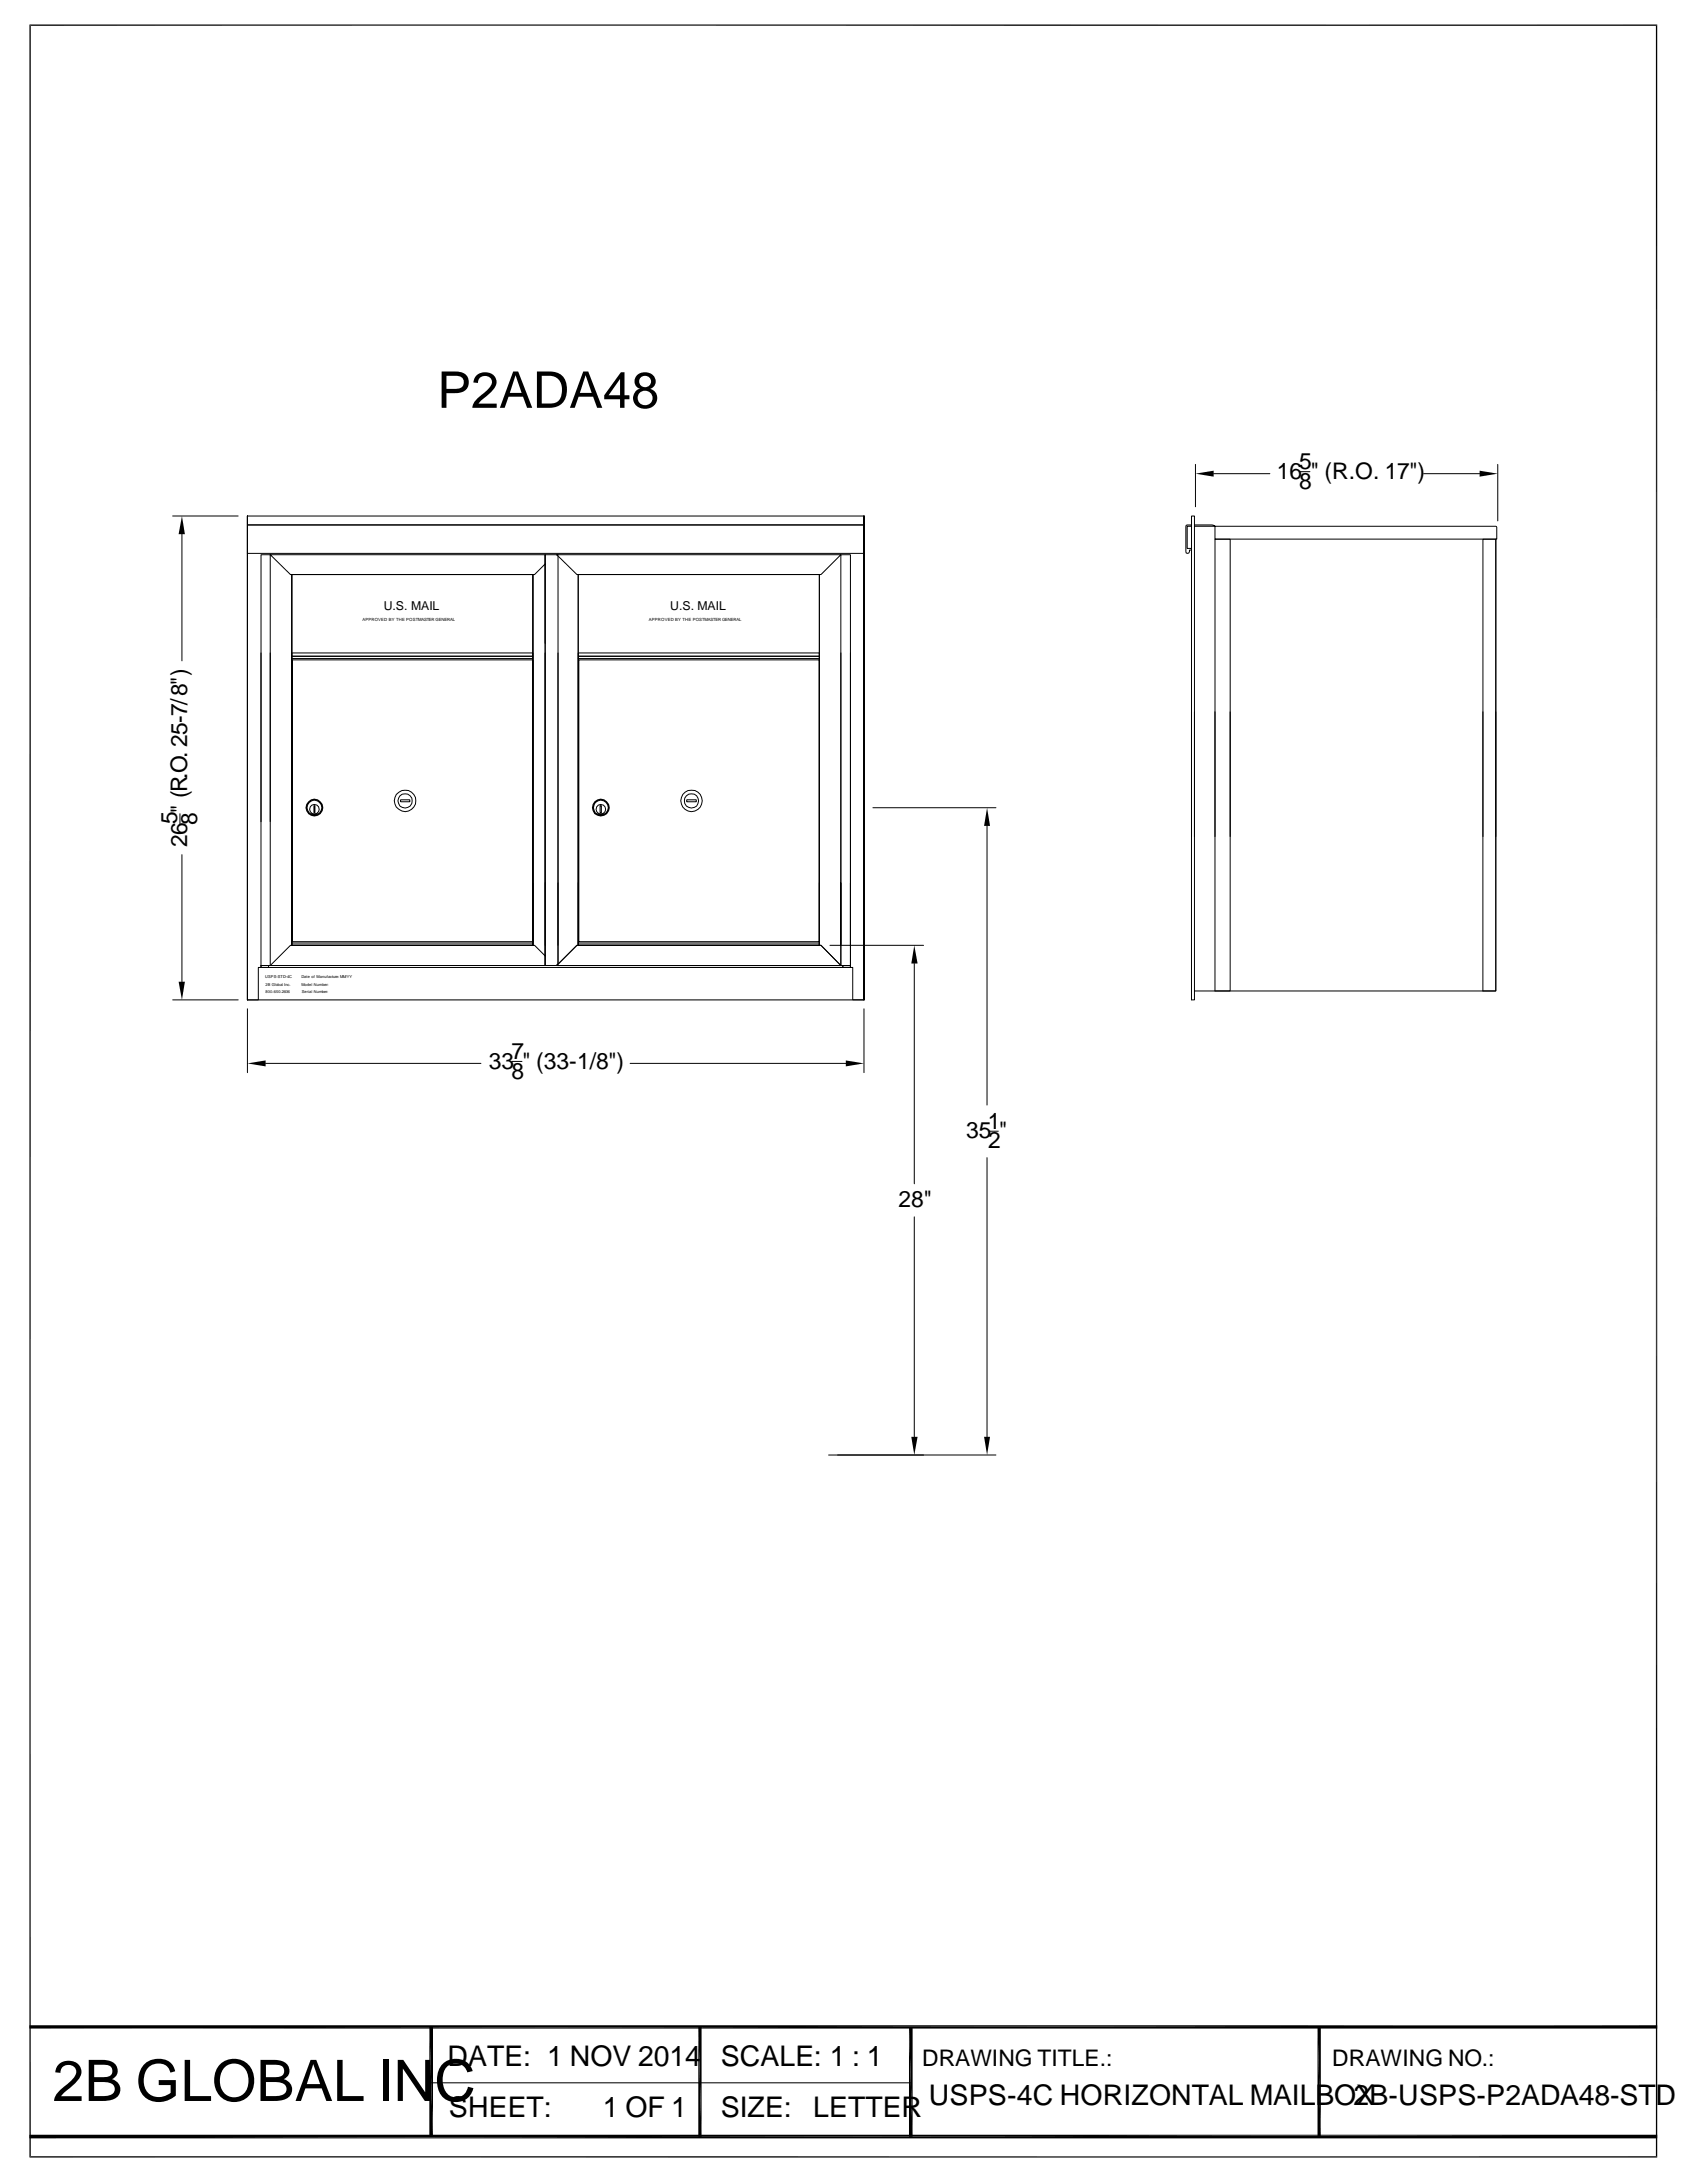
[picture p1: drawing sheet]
<svg xmlns="http://www.w3.org/2000/svg" width="216mm" height="279mm" viewBox="0 0 216 279" stroke-linecap="round" stroke-linejoin="round" font-family="sans-serif">
<defs><g id="words">
<text font-size="7.3" x="6.7" y="268.9">2B GLOBAL INC</text>
<text font-size="6.5" x="56" y="52.2">P2ADA48</text>
<g font-size="3.6">
<text x="57.3" y="264.4">DATE: 1 NOV 2014</text>
<text x="92.2" y="264.4">SCALE: 1 : 1</text>
<text x="118.9" y="269.4">USPS-4C HORIZONTAL MAILBOX</text>
<text x="173.2" y="269.4">2B-USPS-P2ADA48-STD</text>
<text x="57.4" y="271">SHEET:</text>
<text x="77.2" y="271">1 OF 1</text>
<text x="92.2" y="271">SIZE:</text>
<text x="104.1" y="270.9">LETTER</text>
</g>
<g font-size="2.9">
<text x="163.4" y="61.3">16 &quot; (R.O. 17&quot;)</text>
<text x="166.3" y="60.1">5</text>
<text x="166.3" y="62.6">8</text>
<text x="22.7" y="105.5" transform="rotate(-90 22.7 105.5)">5</text>
<text x="25.2" y="105.5" transform="rotate(-90 25.2 105.5)">8</text>
<text x="24" y="108.4" transform="rotate(-90 24 108.4)">26 &quot; (R.O. 25-7/8&quot;)</text>
<text x="62.6" y="136.8">33 &quot; (33-1/8&quot;)</text>
<text x="65.4" y="135.6">7</text>
<text x="65.4" y="138.1">8</text>
<text x="123.7" y="145.7">35 &quot;</text>
<text x="126.4" y="144.5">1</text>
<text x="126.4" y="147">2</text>
<text x="115" y="154.5">28&quot;</text>
<text x="118" y="264.4">DRAWING TITLE.:</text>
<text x="170.5" y="264.4">DRAWING NO.:</text>
</g>
<g font-size="1.6">
<text x="49.1" y="78">U.S. MAIL</text>
<text x="85.8" y="78">U.S. MAIL</text>
</g>
<g font-size=".5">
<text x="46.4" y="79.5">APPROVED BY THE POSTMASTER GENERAL</text>
<text x="83.1" y="79.5">APPROVED BY THE POSTMASTER GENERAL</text>
<text x="34" y="125.2">USPS-STD-4C</text>
<text x="38.6" y="125.2">Date of Manufacture: MM/YY</text>
<text x="34" y="126.2">2B Global Inc.</text>
<text x="34" y="127">800.650.2606</text>
<text x="38.6" y="126.2">Model Number:</text>
<text x="38.6" y="127">Serial Number:</text>
</g>
</g></defs>
<g fill="none" stroke="#000" stroke-width=".13">
<path d="M153 59.4v5.5M191.7 59.4v7.3M22.1 66h8.4M23.3 68.4v16.2M31.7 67.2h78.9v3.6h-78.9zM31.7 66h78.9v1.2h-78.9zM31.7 66v62M37.3 73.5v47.5M68.2 73.5v47.5h-30.9v-8M68.2 73.5v47.5h-30.9v-47.5h30.9v47.5v-8M69.8 72.2l-1.4 1.3h-31.2l-2.6-2.5h35.2v11.3M69.8 71v52.6h-35.2l2.6-2.6h31.2l1.4 1.3"/>
<path d="M71.2 71l.2 .2v49.8M71.2 71h36.4l-2.5 2.5h-31.3zM71.4 71h-1.6v50M74 73.5v47.5M104.9 73.5v47.5h-30.9v-47.5h30.9v47.5v-8M151.8 67.2h.7v.2h-.6v2.8h.6v.2h-.3l-.1 .4h-.1h-.2v-.2zM152.9 67.2h2.4l.2 .2v1.6h36.1v-1.5l-.2-.1h-38.5M155.3 60.6h7.2M166.4 60.4h1.2M182.2 60.6h7.2M191.4 69v57.8h-38.5M33.4 83.6v40"/>
<path d="M34.6 83.6v40h-1.2M37.3 84h30.9v37h-30.9zM37.3 83.6h30.9v.4h-30.9zM37.3 84.3h30.9M37.4 84.5h30.8v36h-30.8zM69.8 83.6v40h1.4l.2-.2v-39.8M74 83.6h30.9v.4h-30.9zM74 84.3h30.9M74 84h30.9v37h-30.9zM74.1 84.5h30.8v36h-30.8zM107.6 83.6v40h1.2M108.8 83.6v40"/>
<path d="M152.5 91.1v36.9h.4v-36.9M155.5 91.1v35.7h1.9v-35.7M189.8 91.1v35.7h1.6v-35.7M23 104.1v1.3M23.3 109.4v16.2M33.4 105.2v-34.2h1.2v34.2M40.2 103.1h.1v.9h-.1zM51.3 102.4h1.2v.2h-1.2zM69.8 113v10.6h1.4l.2-.2v-10.4M74 113v8h30.9M76.8 103.1h.2v.9h-.2zM87.9 102.4h1.2v.2h-1.2z"/>
<path d="M107.6 113v10.6h1.2M108.8 113v10.6h-.9v.2h.9v-.2M111.7 103.4h15.8M126.3 105.7v35.7M152.5 107.1v-41.1h.4v41.1M155.5 107.1v-38.1h1.9v38.1M189.8 107.1v-38.1h1.6v38.1M22.1 128h8.4M31.7 129.1v8.2M33.4 123.6v.2h-.3v4.2h-1.4M33.4 123.6h1v.2h-1zM34 136.1h27.5"/>
<path d="M37.3 120.7h30.9M65.5 135.9h1.3M71.2 123.6l2.6-2.6h31.3l2.5 2.6zM74 120.7h30.9M80.6 136.1h27.6M106.2 121h12M107.6 121v-50h1.2v50M107.9 123.6h.9v.2h-.9zM108.8 123.6v.2h-75.4M108.8 123.8h.3v4.2h1.5v-62v62v-62v62h-78.9M108.8 123.6v.2h-37.4M110.6 129.1v8.2"/>
<path d="M117 123.3v28.2M117 155.7v28.2M126.3 148.2v35.7M126.6 144.8h1.2M106 186.2h12.2M107.2 186.2h20.3M55.2 266.6h61.3"/>
<circle cx="40.2" cy="103.6" r=".62"/>
<circle cx="40.2" cy="103.4" r="1.08"/>
<circle cx="40.2" cy="103.4" r=".95"/>
<circle cx="51.8" cy="102.5" r=".92"/>
<circle cx="51.8" cy="102.5" r="1.36"/>
<circle cx="76.9" cy="103.4" r="1.09"/>
<circle cx="76.9" cy="103.4" r=".96"/>
<circle cx="76.9" cy="103.6" r=".62"/>
<circle cx="88.5" cy="102.5" r=".92"/>
<circle cx="88.5" cy="102.5" r="1.38"/>
</g>
<g fill="#000">
<path d="M23.3 66l.4 2.4h-.8zM153 60.6l2.3-.4v.8zM189.4 60.2l2.3 .4-2.3 .4zM126.3 103.4l.4 2.3h-.8zM22.9 125.6h.8l-.4 2.4zM31.7 136.1l2.3-.4v.8zM108.2 135.7l2.4 .4-2.4 .4zM117 121l.4 2.3h-.8zM116.6 183.9h.8l-.4 2.3zM125.9 183.9h.8l-.4 2.3zM54.9 259.4l.5 14.1h-.5zM54.9 259.4h.5v14.1z"/>
<path d="M116.3 259.4l.5 14.1h-.5zM116.3 259.4h.5v14.1zM3.8 273.7l208.3-.5v.5zM3.8 273.2h208.3l-208.3 .5z"/>
</g>
<path d="M3.8 3.2h208.3M3.9 3.1v273M212 3.1v273M3.8 276.1h208.3" fill="none" stroke="#000" stroke-width=".17"/>
<path d="M3.8 259.4h208.3M89.6 259.4v14.1M168.8 259.4v14.1" fill="none" stroke="#000" stroke-width=".42"/>
<use href="#words"/>
</svg>
